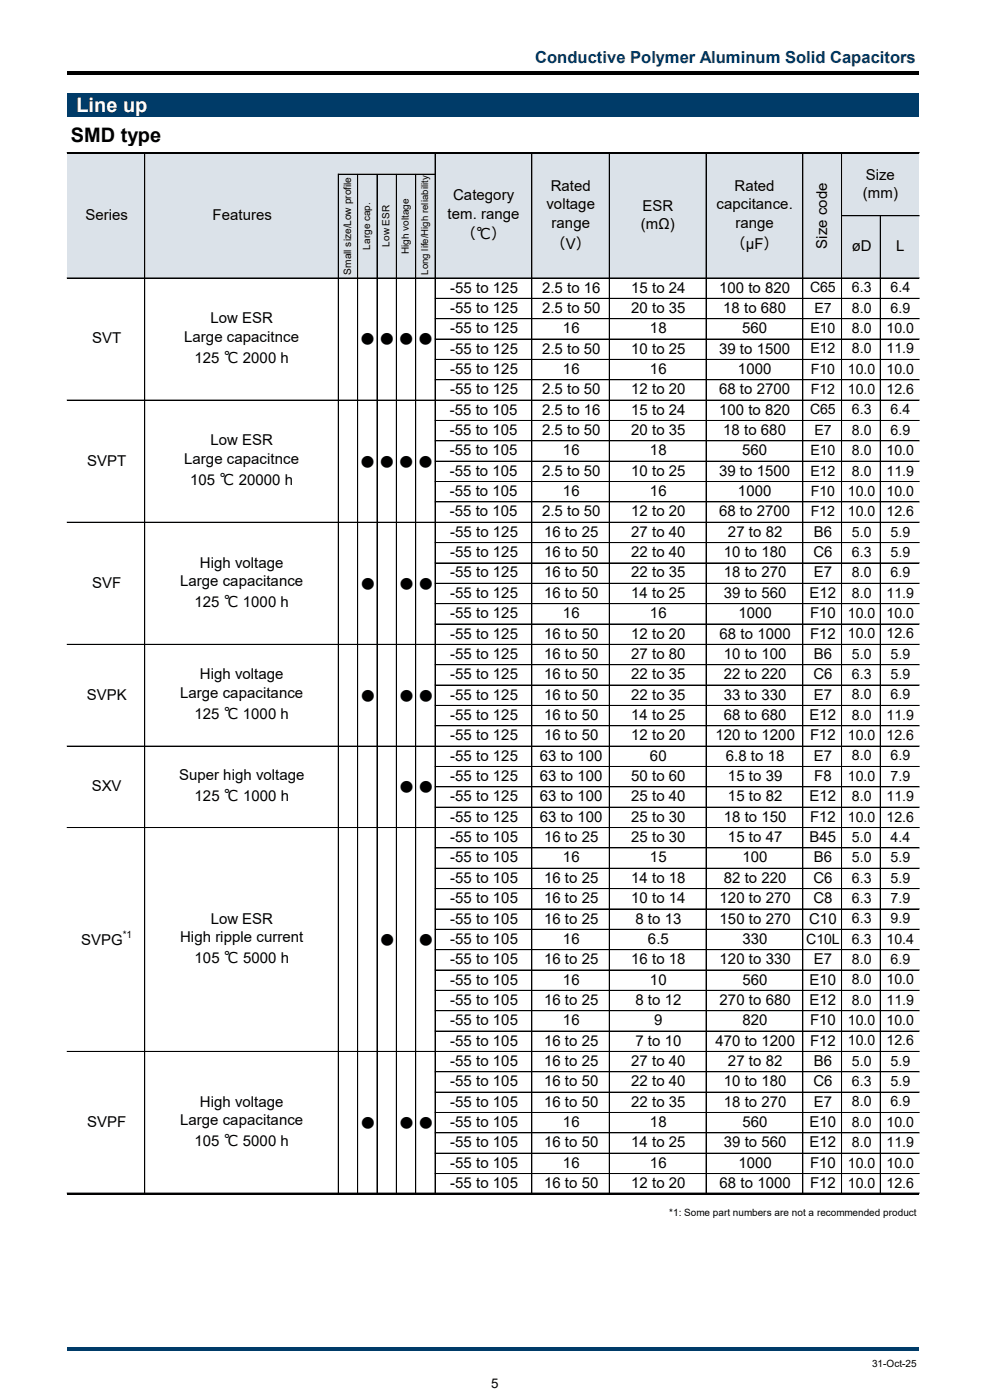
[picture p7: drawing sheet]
<svg xmlns="http://www.w3.org/2000/svg" width="210mm" height="297mm" viewBox="0 0 210 297" stroke-linecap="round" stroke-linejoin="round" font-family="sans-serif">
<defs><g id="words">
<text font-size="4.2" fill="#fff" x="16.2" y="23.7">Line up</text>
<text font-size="4.2" x="15" y="30.2">SMD type</text>
<g font-size="3.9">
<text x="76" y="73.3">●</text>
<text x="80.1" y="73.3">●</text>
<text x="84.2" y="73.3">●</text>
<text x="88.4" y="73.3">●</text>
<text x="76" y="99.2">●</text>
<text x="80.1" y="99.2">●</text>
<text x="84.2" y="99.2">●</text>
<text x="88.4" y="99.2">●</text>
<text x="76.1" y="125.1">●</text>
<text x="84.3" y="125.1">●</text>
<text x="88.4" y="125.1">●</text>
<text x="76.1" y="148.8">●</text>
<text x="84.3" y="148.8">●</text>
<text x="88.4" y="148.8">●</text>
<text x="84.3" y="168.3">●</text>
<text x="88.4" y="168.3">●</text>
<text x="80.2" y="200.7">●</text>
<text x="88.4" y="200.7">●</text>
<text x="76.1" y="239.5">●</text>
<text x="84.3" y="239.5">●</text>
<text x="88.4" y="239.5">●</text>
</g>
<text font-size="3.5" fill="#003b68" x="113.5" y="13.4">Conductive Polymer Aluminum Solid Capacitors</text>
<g font-size="3.2">
<text x="116.8" y="40.5">Rated</text>
<text x="155.8" y="40.5">Rated</text>
<text x="183.7" y="38.1">Size</text>
<text x="18.1" y="46.7">Series</text>
<text x="45.1" y="46.7">Features</text>
<text x="95" y="46.4">tem. range</text>
<text x="96.1" y="42.4">Category</text>
<text x="116" y="44.4">voltage</text>
<text x="136.3" y="44.8">ESR</text>
<text x="152" y="44.4">capcitance.</text>
<text x="183.1" y="42.1">(mm)</text>
<text x="97.8" y="50.8">（℃）</text>
<text x="116.9" y="52.8">（V）</text>
<text x="117" y="48.3">range</text>
<text x="136" y="48.7">(mΩ)</text>
<text x="155" y="52.8">（μF）</text>
<text x="156" y="48.3">range</text>
<text x="175.5" y="52.8" transform="rotate(-90 175.5 52.8)">Size code</text>
<text x="180.7" y="53.3">øD</text>
<text x="190.1" y="53.3">L</text>
<text x="95.5" y="62.1">-55 to 125</text>
<text x="115" y="62.1">2.5 to 16</text>
<text x="133.9" y="62.1">15 to 24</text>
<text x="152.5" y="62.1">100 to 820</text>
<text x="44.7" y="68.6">Low ESR</text>
<text x="95.5" y="66.4">-55 to 125</text>
<text x="95.5" y="70.7">-55 to 125</text>
<text x="115" y="66.4">2.5 to 50</text>
<text x="119.4" y="70.7">16</text>
<text x="133.9" y="66.4">20 to 35</text>
<text x="137.9" y="70.7">18</text>
<text x="153.4" y="66.4">18 to 680</text>
<text x="157.4" y="70.7">560</text>
<text x="19.6" y="72.9">SVT</text>
<text x="39.1" y="72.5">Large capacitnce</text>
<text x="41.2" y="76.9">125 ℃ 2000 h</text>
<text x="95.5" y="75">-55 to 125</text>
<text x="115" y="75">2.5 to 50</text>
<text x="133.9" y="75">10 to 25</text>
<text x="152.5" y="75">39 to 1500</text>
<text x="95.5" y="83.7">-55 to 125</text>
<text x="95.5" y="79.3">-55 to 125</text>
<text x="115" y="83.7">2.5 to 50</text>
<text x="119.4" y="79.3">16</text>
<text x="133.9" y="83.7">12 to 20</text>
<text x="137.9" y="79.3">16</text>
<text x="152.5" y="83.7">68 to 2700</text>
<text x="156.6" y="79.3">1000</text>
<text x="95.4" y="88">-55 to 105</text>
<text x="115" y="88">2.5 to 16</text>
<text x="133.9" y="88">15 to 24</text>
<text x="152.5" y="88">100 to 820</text>
<text x="44.7" y="94.5">Low ESR</text>
<text x="95.4" y="92.3">-55 to 105</text>
<text x="115" y="92.3">2.5 to 50</text>
<text x="133.9" y="92.3">20 to 35</text>
<text x="153.4" y="92.3">18 to 680</text>
<text x="18.5" y="98.8">SVPT</text>
<text x="39.1" y="98.4">Large capacitnce</text>
<text x="95.4" y="100.9">-55 to 105</text>
<text x="95.4" y="96.6">-55 to 105</text>
<text x="115" y="100.9">2.5 to 50</text>
<text x="119.4" y="96.6">16</text>
<text x="133.9" y="100.9">10 to 25</text>
<text x="137.9" y="96.6">18</text>
<text x="152.5" y="100.9">39 to 1500</text>
<text x="157.4" y="96.6">560</text>
<text x="40.3" y="102.8">105 ℃ 20000 h</text>
<text x="95.4" y="105.2">-55 to 105</text>
<text x="119.4" y="105.2">16</text>
<text x="137.9" y="105.2">16</text>
<text x="156.6" y="105.2">1000</text>
<text x="95.4" y="109.6">-55 to 105</text>
<text x="95.5" y="113.9">-55 to 125</text>
<text x="115" y="109.6">2.5 to 50</text>
<text x="115.4" y="113.9">16 to 25</text>
<text x="133.9" y="109.6">12 to 20</text>
<text x="133.9" y="113.9">27 to 40</text>
<text x="152.5" y="109.6">68 to 2700</text>
<text x="154.4" y="113.9">27 to 82</text>
<text x="172.6" y="113.9">B6</text>
<text x="95.5" y="118.2">-55 to 125</text>
<text x="115.4" y="118.2">16 to 50</text>
<text x="133.9" y="118.2">22 to 40</text>
<text x="153.5" y="118.2">10 to 180</text>
<text x="172.6" y="118.2">C6</text>
<text x="19.6" y="124.7">SVF</text>
<text x="38.2" y="124.3">Large capacitance</text>
<text x="42.4" y="120.4">High voltage</text>
<text x="95.5" y="122.5">-55 to 125</text>
<text x="115.4" y="122.5">16 to 50</text>
<text x="133.9" y="122.5">22 to 35</text>
<text x="153.5" y="122.5">18 to 270</text>
<text x="172.6" y="122.5">E7</text>
<text x="41.2" y="128.7">125 ℃ 1000 h</text>
<text x="95.5" y="126.8">-55 to 125</text>
<text x="95.5" y="131.2">-55 to 125</text>
<text x="115.4" y="126.8">16 to 50</text>
<text x="119.4" y="131.2">16</text>
<text x="133.9" y="126.8">14 to 25</text>
<text x="137.9" y="131.2">16</text>
<text x="153.5" y="126.8">39 to 560</text>
<text x="156.6" y="131.2">1000</text>
<text x="171.8" y="126.8">E12</text>
<text x="171.8" y="131.2">F10</text>
<text x="95.5" y="135.5">-55 to 125</text>
<text x="115.4" y="135.5">16 to 50</text>
<text x="133.9" y="135.5">12 to 20</text>
<text x="152.7" y="135.5">68 to 1000</text>
<text x="171.8" y="135.5">F12</text>
<text x="95.5" y="139.8">-55 to 125</text>
<text x="115.4" y="139.8">16 to 50</text>
<text x="133.9" y="139.8">27 to 80</text>
<text x="153.5" y="139.8">10 to 100</text>
<text x="172.6" y="139.8">B6</text>
<text x="18.4" y="148.4">SVPK</text>
<text x="38.2" y="148.1">Large capacitance</text>
<text x="42.4" y="144.2">High voltage</text>
<text x="95.5" y="144.1">-55 to 125</text>
<text x="95.5" y="148.4">-55 to 125</text>
<text x="115.4" y="144.1">16 to 50</text>
<text x="115.4" y="148.4">16 to 50</text>
<text x="133.9" y="144.1">22 to 35</text>
<text x="133.9" y="148.4">22 to 35</text>
<text x="153.5" y="144.1">22 to 220</text>
<text x="153.5" y="148.4">33 to 330</text>
<text x="172.6" y="144.1">C6</text>
<text x="172.6" y="148.4">E7</text>
<text x="41.2" y="152.5">125 ℃ 1000 h</text>
<text x="95.5" y="152.7">-55 to 125</text>
<text x="115.4" y="152.7">16 to 50</text>
<text x="133.9" y="152.7">14 to 25</text>
<text x="153.5" y="152.7">68 to 680</text>
<text x="171.8" y="152.7">E12</text>
<text x="95.5" y="157.1">-55 to 125</text>
<text x="95.5" y="161.4">-55 to 125</text>
<text x="114.5" y="161.4">63 to 100</text>
<text x="115.4" y="157.1">16 to 50</text>
<text x="133.9" y="157.1">12 to 20</text>
<text x="137.9" y="161.4">60</text>
<text x="151.8" y="157.1">120 to 1200</text>
<text x="154" y="161.4">6.8 to 18</text>
<text x="171.8" y="157.1">F12</text>
<text x="172.6" y="161.4">E7</text>
<text x="19.5" y="167.9">SXV</text>
<text x="38" y="165.6">Super high voltage</text>
<text x="95.5" y="165.7">-55 to 125</text>
<text x="114.5" y="165.7">63 to 100</text>
<text x="133.9" y="165.7">50 to 60</text>
<text x="154.4" y="165.7">15 to 39</text>
<text x="172.7" y="165.7">F8</text>
<text x="41.3" y="170">125 ℃ 1000 h</text>
<text x="95.5" y="170">-55 to 125</text>
<text x="114.5" y="170">63 to 100</text>
<text x="133.9" y="170">25 to 40</text>
<text x="154.4" y="170">15 to 82</text>
<text x="171.8" y="170">E12</text>
<text x="95.5" y="174.3">-55 to 125</text>
<text x="95.5" y="178.7">-55 to 105</text>
<text x="114.5" y="174.3">63 to 100</text>
<text x="115.4" y="178.7">16 to 25</text>
<text x="133.9" y="174.3">25 to 30</text>
<text x="133.9" y="178.7">25 to 30</text>
<text x="153.5" y="174.3">18 to 150</text>
<text x="154.4" y="178.7">15 to 47</text>
<text x="171.8" y="178.7">B45</text>
<text x="171.8" y="174.3">F12</text>
<text x="95.5" y="183">-55 to 105</text>
<text x="119.4" y="183">16</text>
<text x="137.9" y="183">15</text>
<text x="157.5" y="183">100</text>
<text x="172.6" y="183">B6</text>
<text x="95.5" y="187.3">-55 to 105</text>
<text x="95.5" y="191.6">-55 to 105</text>
<text x="115.4" y="187.3">16 to 25</text>
<text x="115.4" y="191.6">16 to 25</text>
<text x="133.9" y="187.3">14 to 18</text>
<text x="133.9" y="191.6">10 to 14</text>
<text x="152.7" y="191.6">120 to 270</text>
<text x="153.5" y="187.3">82 to 220</text>
<text x="172.6" y="187.3">C6</text>
<text x="172.6" y="191.6">C8</text>
<text x="44.7" y="196">Low ESR</text>
<text x="95.5" y="195.9">-55 to 105</text>
<text x="115.4" y="195.9">16 to 25</text>
<text x="134.8" y="195.9">8 to 13</text>
<text x="152.7" y="195.9">150 to 270</text>
<text x="171.7" y="195.9">C10</text>
<text x="17.2" y="200.6">SVPG</text>
<text x="38.2" y="199.9">High ripple current</text>
<text x="95.5" y="200.2">-55 to 105</text>
<text x="119.4" y="200.2">16</text>
<text x="137.5" y="200.2">6.5</text>
<text x="157.5" y="200.2">330</text>
<text x="41.3" y="204.3">105 ℃ 5000 h</text>
<text x="95.5" y="204.6">-55 to 105</text>
<text x="95.5" y="208.9">-55 to 105</text>
<text x="115.4" y="204.6">16 to 25</text>
<text x="119.4" y="208.9">16</text>
<text x="133.9" y="204.6">16 to 18</text>
<text x="137.9" y="208.9">10</text>
<text x="152.7" y="204.6">120 to 330</text>
<text x="157.5" y="208.9">560</text>
<text x="171.8" y="208.9">E10</text>
<text x="172.6" y="204.6">E7</text>
<text x="95.5" y="213.2">-55 to 105</text>
<text x="115.4" y="213.2">16 to 25</text>
<text x="134.8" y="213.2">8 to 12</text>
<text x="152.7" y="213.2">270 to 680</text>
<text x="171.8" y="213.2">E12</text>
<text x="95.5" y="221.8">-55 to 105</text>
<text x="95.5" y="217.5">-55 to 105</text>
<text x="115.4" y="221.8">16 to 25</text>
<text x="119.4" y="217.5">16</text>
<text x="134.8" y="221.8">7 to 10</text>
<text x="138.8" y="217.5">9</text>
<text x="151.8" y="221.8">470 to 1200</text>
<text x="157.5" y="217.5">820</text>
<text x="171.8" y="221.8">F12</text>
<text x="171.8" y="217.5">F10</text>
<text x="95.5" y="226.1">-55 to 105</text>
<text x="115.4" y="226.1">16 to 25</text>
<text x="133.9" y="226.1">27 to 40</text>
<text x="154.4" y="226.1">27 to 82</text>
<text x="172.6" y="226.1">B6</text>
<text x="95.5" y="230.5">-55 to 105</text>
<text x="115.4" y="230.5">16 to 50</text>
<text x="133.9" y="230.5">22 to 40</text>
<text x="153.5" y="230.5">10 to 180</text>
<text x="172.6" y="230.5">C6</text>
<text x="18.5" y="239.1">SVPF</text>
<text x="38.2" y="238.8">Large capacitance</text>
<text x="42.4" y="234.8">High voltage</text>
<text x="95.5" y="234.8">-55 to 105</text>
<text x="95.5" y="239.1">-55 to 105</text>
<text x="115.4" y="234.8">16 to 50</text>
<text x="119.4" y="239.1">16</text>
<text x="133.9" y="234.8">22 to 35</text>
<text x="137.9" y="239.1">18</text>
<text x="153.5" y="234.8">18 to 270</text>
<text x="157.5" y="239.1">560</text>
<text x="171.8" y="239.1">E10</text>
<text x="172.6" y="234.8">E7</text>
<text x="41.2" y="243.2">105 ℃ 5000 h</text>
<text x="95.5" y="243.4">-55 to 105</text>
<text x="115.4" y="243.4">16 to 50</text>
<text x="133.9" y="243.4">14 to 25</text>
<text x="153.5" y="243.4">39 to 560</text>
<text x="171.8" y="243.4">E12</text>
<text x="95.5" y="247.7">-55 to 105</text>
<text x="119.4" y="247.7">16</text>
<text x="137.9" y="247.7">16</text>
<text x="156.6" y="247.7">1000</text>
<text x="171.8" y="247.7">F10</text>
<text x="95.5" y="252.1">-55 to 105</text>
<text x="115.4" y="252.1">16 to 50</text>
<text x="133.9" y="252.1">12 to 20</text>
<text x="152.7" y="252.1">68 to 1000</text>
<text x="171.8" y="252.1">F12</text>
</g>
<g font-size="3">
<text x="171.8" y="62">C65</text>
<text x="180.7" y="62">6.3</text>
<text x="188.9" y="62">6.4</text>
<text x="171.9" y="70.7">E10</text>
<text x="172.8" y="66.3">E7</text>
<text x="180.7" y="66.3">8.0</text>
<text x="180.7" y="70.7">8.0</text>
<text x="188.1" y="70.7">10.0</text>
<text x="188.9" y="66.3">6.9</text>
<text x="171.9" y="75">E12</text>
<text x="180.7" y="75">8.0</text>
<text x="188.1" y="75">11.9</text>
<text x="172" y="83.6">F12</text>
<text x="172" y="79.3">F10</text>
<text x="179.9" y="83.6">10.0</text>
<text x="179.9" y="79.3">10.0</text>
<text x="188.1" y="83.6">12.6</text>
<text x="188.1" y="79.3">10.0</text>
<text x="171.8" y="87.9">C65</text>
<text x="180.7" y="87.9">6.3</text>
<text x="188.9" y="87.9">6.4</text>
<text x="172.8" y="92.2">E7</text>
<text x="180.7" y="92.2">8.0</text>
<text x="188.9" y="92.2">6.9</text>
<text x="171.9" y="96.6">E10</text>
<text x="171.9" y="100.9">E12</text>
<text x="180.7" y="96.6">8.0</text>
<text x="180.7" y="100.9">8.0</text>
<text x="188.1" y="96.6">10.0</text>
<text x="188.1" y="100.9">11.9</text>
<text x="172" y="105.2">F10</text>
<text x="179.9" y="105.2">10.0</text>
<text x="188.1" y="105.2">10.0</text>
<text x="172" y="109.5">F12</text>
<text x="179.9" y="109.5">10.0</text>
<text x="180.7" y="113.8">5.0</text>
<text x="188.1" y="109.5">12.6</text>
<text x="188.9" y="113.8">5.9</text>
<text x="180.7" y="118.2">6.3</text>
<text x="188.9" y="118.2">5.9</text>
<text x="180.7" y="122.5">8.0</text>
<text x="188.9" y="122.5">6.9</text>
<text x="179.9" y="131.1">10.0</text>
<text x="180.7" y="126.8">8.0</text>
<text x="188.1" y="131.1">10.0</text>
<text x="188.1" y="126.8">11.9</text>
<text x="179.9" y="135.4">10.0</text>
<text x="188.1" y="135.4">12.6</text>
<text x="180.7" y="139.7">5.0</text>
<text x="188.9" y="139.7">5.9</text>
<text x="180.7" y="144.1">6.3</text>
<text x="180.7" y="148.4">8.0</text>
<text x="188.9" y="144.1">5.9</text>
<text x="188.9" y="148.4">6.9</text>
<text x="180.7" y="152.7">8.0</text>
<text x="188.1" y="152.7">11.9</text>
<text x="179.9" y="157">10.0</text>
<text x="180.7" y="161.3">8.0</text>
<text x="188.1" y="157">12.6</text>
<text x="188.9" y="161.3">6.9</text>
<text x="179.9" y="165.7">10.0</text>
<text x="188.9" y="165.7">7.9</text>
<text x="180.7" y="170">8.0</text>
<text x="188.1" y="170">11.9</text>
<text x="179.9" y="174.3">10.0</text>
<text x="180.7" y="178.6">5.0</text>
<text x="188.1" y="174.3">12.6</text>
<text x="188.9" y="178.6">4.4</text>
<text x="180.7" y="182.9">5.0</text>
<text x="188.9" y="182.9">5.9</text>
<text x="180.7" y="187.2">6.3</text>
<text x="180.7" y="191.6">6.3</text>
<text x="188.9" y="187.2">5.9</text>
<text x="188.9" y="191.6">7.9</text>
<text x="180.7" y="195.9">6.3</text>
<text x="188.9" y="195.9">9.9</text>
<text x="171" y="200.2">C10L</text>
<text x="180.7" y="200.2">6.3</text>
<text x="188.1" y="200.2">10.4</text>
<text x="180.7" y="204.5">8.0</text>
<text x="180.7" y="208.8">8.0</text>
<text x="188.1" y="208.8">10.0</text>
<text x="188.9" y="204.5">6.9</text>
<text x="180.7" y="213.2">8.0</text>
<text x="188.1" y="213.2">11.9</text>
<text x="179.9" y="221.8">10.0</text>
<text x="179.9" y="217.5">10.0</text>
<text x="188.1" y="217.5">10.0</text>
<text x="188.1" y="221.8">12.6</text>
<text x="180.7" y="226.1">5.0</text>
<text x="188.9" y="226.1">5.9</text>
<text x="180.7" y="230.4">6.3</text>
<text x="188.9" y="230.4">5.9</text>
<text x="180.7" y="239.1">8.0</text>
<text x="180.7" y="234.7">8.0</text>
<text x="188.1" y="239.1">10.0</text>
<text x="188.9" y="234.7">6.9</text>
<text x="180.7" y="243.4">8.0</text>
<text x="188.1" y="243.4">11.9</text>
<text x="179.9" y="247.7">10.0</text>
<text x="188.1" y="247.7">10.0</text>
<text x="179.9" y="252">10.0</text>
<text x="188.1" y="252">12.6</text>
</g>
<text font-size="2.8" x="104.2" y="294.5">5</text>
<text font-size="2.2" x="74.5" y="58.3" transform="rotate(-90 74.5 58.3)">Small size/Low profile</text>
<g font-size="2.1">
<text x="78.5" y="53" transform="rotate(-90 78.5 53)">Large cap.</text>
<text x="82.6" y="52.3" transform="rotate(-90 82.6 52.3)">Low ESR</text>
<text x="86.7" y="53.9" transform="rotate(-90 86.7 53.9)">High voltage</text>
<text x="26" y="199">*1</text>
<text x="142" y="257.9">*1: Some part numbers are not a recommended product</text>
<text x="185" y="289.9">31-Oct-25</text>
</g>
<text font-size="2" x="90.8" y="58.3" transform="rotate(-90 90.8 58.3)">Long life/High reliability</text>
</g></defs>
<path d="M14.3 19.9h180.7v4.9h-180.7z" fill="#003b68"/>
<path d="M14.3 32.6h180.7v26.4h-180.7z" fill="#dbe2e9"/>
<g fill="none" stroke="#000" stroke-width=".21">
<path d="M14.3 32.4h180.7M30.7 32.7v220.4M71.8 37v216.1M75.9 37v216.1M80 37v216.1M84.1 37v216.1M88.2 37v216.1M92.3 32.7v220.4M92.3 37h-20.5M112.8 32.7v220.4M129.2 32.7l.1 220.4M149.8 32.7v220.4"/>
<path d="M170.3 32.7v220.4M178.5 32.7v220.4M178.6 45.8h16.4M186.8 45.8l-.1 207.3M195 59h-180.7M92.3 63.3h102.7M92.3 67.6h102.7M92.3 71.9h102.7M92.3 76.2l102.7 .1M92.3 80.6h102.7M92.3 89.2h102.7M92.3 93.5h102.7"/>
<path d="M92.3 97.8l102.7 .1M195 84.9h-180.7M92.3 102.2h102.7M92.3 106.5h102.7M92.3 115.1h102.7M92.3 119.4h102.7M195 110.8h-180.7M92.3 123.7h102.7M92.3 123.8h102.7M92.3 128.1h102.7M92.3 132.4h102.7M195 136.7h-180.7"/>
<path d="M92.3 141h102.7M92.3 145.3h102.7M92.3 145.4h102.7M92.3 149.7h102.7M92.3 154h102.7M195 158.3h-180.7M14.3 175.6h180.7M92.3 162.6h102.7M92.3 166.9h102.7M92.3 171.2l102.7 .1M92.3 179.9h102.7M92.3 184.2h102.7"/>
<path d="M92.3 188.5h102.7M92.3 192.8l102.7 .1M92.3 197.1h102.7M92.3 197.2h102.7M92.3 201.5h102.7M92.3 205.8h102.7M92.3 210.1h102.7M92.3 214.4h102.7M92.3 218.7h102.7M92.3 218.8h102.7M92.3 227.4h102.7M92.3 231.7h102.7"/>
<path d="M92.3 236h102.7M195 223.1h-180.7M14.3 253.1h180.7M92.3 240.3l102.7 .1M92.3 244.6l102.7 .1M92.3 249h102.7"/>
</g>
<path d="M14.3 15.1h180.7v.7h-180.7z" fill-rule="evenodd" fill="#000"/>
<path d="M14.3 32.6h180.7M14.3 253.3h180.7" fill="none" stroke="#000" stroke-width=".34"/>
<path d="M14.3 285.8h180.7v.7h-180.7z" fill-rule="evenodd" fill="#003b68"/>
<use href="#words"/>
</svg>
